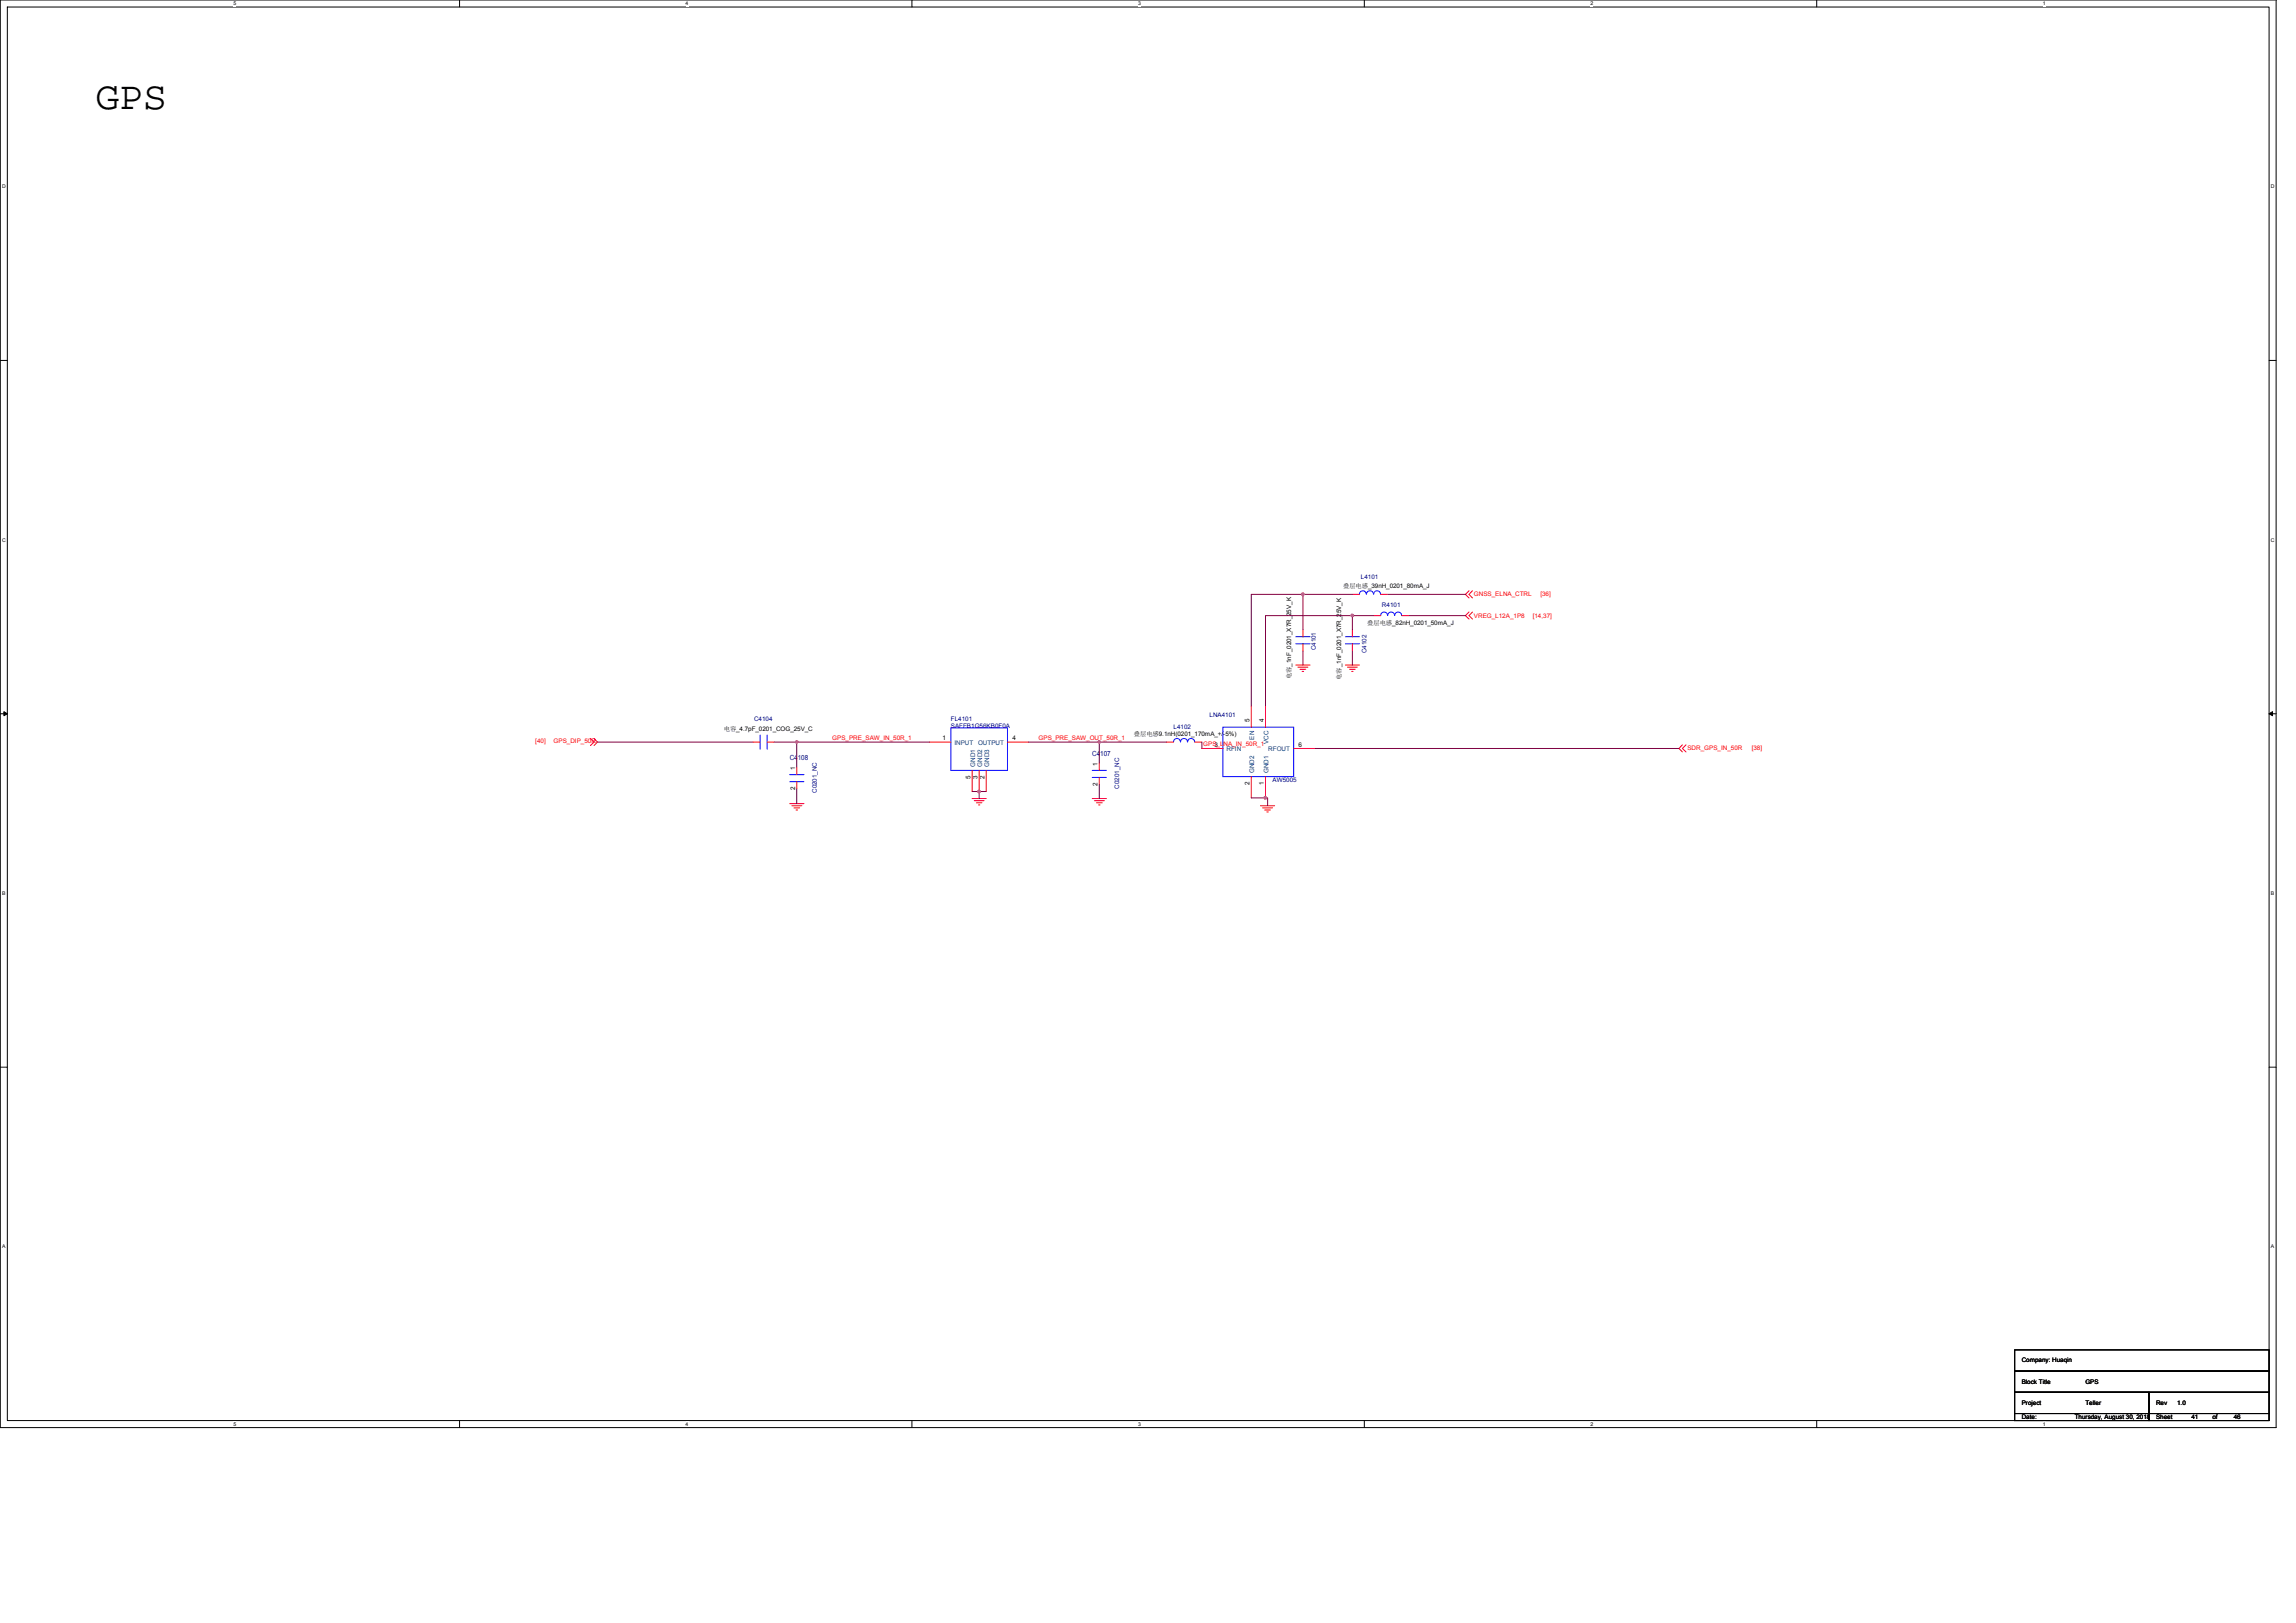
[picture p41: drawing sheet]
<svg xmlns="http://www.w3.org/2000/svg" width="297mm" height="210mm" viewBox="0 0 297 210" stroke-linecap="round" stroke-linejoin="round" font-family="sans-serif">
<defs><g id="words">
<text font-size="5.1" x="12.4" y="14.1">GPS</text>
<g font-size=".9" fill="#000080">
<text x="102.2" y="98.3">C4108</text>
<text x="141.3" y="97.7">C4107</text>
</g>
<g font-size=".8">
<text x="173.8" y="76.1">叠层电感_39nH_0201_80mA_J</text>
<text x="176.9" y="80.9">叠层电感_82nH_0201_50mA_J</text>
<text x="167" y="87.9" transform="rotate(-90 167 87.9)">电容_1nF_0201_X7R_25V_K</text>
<text x="173.5" y="88" transform="rotate(-90 173.5 88)">电容_1nF_0201_X7R_25V_K</text>
<text x="93.6" y="94.5">电容_4.7pF_0201_COG_25V_C</text>
<text x="121.9" y="95.8">1</text>
<text x="131" y="95.8">4</text>
<text x="146.7" y="95.2">叠层电感9.1nH(0201_170mA_+/-5%)</text>
<text x="161.7" y="93.5" transform="rotate(-90 161.7 93.5)">5</text>
<text x="163.5" y="93.5" transform="rotate(-90 163.5 93.5)">4</text>
<text x="102.9" y="99.6" transform="rotate(-90 102.9 99.6)">1</text>
<text x="125.6" y="100.8" transform="rotate(-90 125.6 100.8)">5</text>
<text x="126.5" y="100.8" transform="rotate(-90 126.5 100.8)">3</text>
<text x="127.4" y="100.8" transform="rotate(-90 127.4 100.8)">2</text>
<text x="142" y="101.7" transform="rotate(-90 142 101.7)">2</text>
<text x="142" y="99" transform="rotate(-90 142 99)">1</text>
<text x="157.1" y="96.6">3</text>
<text x="161.7" y="101.6" transform="rotate(-90 161.7 101.6)">2</text>
<text x="163.5" y="101.6" transform="rotate(-90 163.5 101.6)">1</text>
<text x="168" y="96.6">6</text>
<text x="102.9" y="102.2" transform="rotate(-90 102.9 102.2)">2</text>
<text x="261.6" y="179">Block Title</text>
<text x="261.6" y="176.3">Company: Huaqin</text>
<text x="269.8" y="179">GPS</text>
<text x="261.6" y="181.8">Project</text>
<text x="261.6" y="183.6">Date:</text>
<text x="268.4" y="183.6">Thursday, August 30, 2018</text>
<text x="269.8" y="181.8">Teller</text>
<text x="278.9" y="181.8">Rev</text>
<text x="278.9" y="183.6">Sheet</text>
<text x="281.7" y="181.8">1.0</text>
<text x="283.5" y="183.6">41</text>
<text x="286.2" y="183.6">of</text>
<text x="289" y="183.6">46</text>
</g>
<g font-size=".8" fill="#000080">
<text x="176.1" y="74.9">L4101</text>
<text x="178.8" y="78.5">R4101</text>
<text x="170.2" y="84.2" transform="rotate(-90 170.2 84.2)">C4101</text>
<text x="176.8" y="84.5" transform="rotate(-90 176.8 84.5)">C4102</text>
<text x="97.6" y="93.3">C4104</text>
<text x="123" y="93.3">FL4101</text>
<text x="123" y="94.2">SAFFB1G56KB0F0A</text>
<text x="151.8" y="94.3">L4102</text>
<text x="156.5" y="92.8">LNA4101</text>
<text x="164.6" y="101.2">AW5005</text>
<text x="105.7" y="102.6" transform="rotate(-90 105.7 102.6)">C0201_NC</text>
<text x="144.8" y="102" transform="rotate(-90 144.8 102)">C0201_NC</text>
</g>
<g font-size=".8" fill="#f00">
<text x="190.7" y="77.2">GNSS_ELNA_CTRL</text>
<text x="199.3" y="77.2">[36]</text>
<text x="190.7" y="79.9">VREG_L12A_1P8</text>
<text x="198.3" y="79.9">[14,37]</text>
<text x="107.7" y="95.7">GPS_PRE_SAW_IN_50R_1</text>
<text x="134.4" y="95.7">GPS_PRE_SAW_OUT_50R_1</text>
<text x="69.3" y="96.1">[40]</text>
<text x="71.6" y="96.1">GPS_DIP_50R</text>
<text x="155.7" y="96.5">GPS_LNA_IN_50R_1</text>
<text x="218.3" y="97.1">SDR_GPS_IN_50R</text>
<text x="226.6" y="97.1">[38]</text>
</g>
<g font-size=".8" fill="#004080">
<text x="162.3" y="95.7" transform="rotate(-90 162.3 95.7)">EN</text>
<text x="123.5" y="96.4">INPUT</text>
<text x="126.1" y="99.2" transform="rotate(-90 126.1 99.2)">GND1</text>
<text x="126.5" y="96.4">OUTPUT</text>
<text x="127.1" y="99.2" transform="rotate(-90 127.1 99.2)">GND2</text>
<text x="128" y="99.2" transform="rotate(-90 128 99.2)">GND3</text>
<text x="158.7" y="97.2">RFIN</text>
<text x="162.3" y="100" transform="rotate(-90 162.3 100)">GND2</text>
<text x="164.1" y="97.2">RFOUT</text>
<text x="164.1" y="100" transform="rotate(-90 164.1 100)">GND1</text>
<text x="164.1" y="96.3" transform="rotate(-90 164.1 96.3)">VCC</text>
</g>
<g font-size=".7">
<text x="30.2" y=".7">5</text>
<text x="88.7" y=".7">4</text>
<text x="147.2" y=".7">3</text>
<text x="205.8" y=".7">2</text>
<text x="264.3" y=".7">1</text>
<text x=".3" y="24.4">D</text>
<text x="293.8" y="24.4">D</text>
<text x=".3" y="70.1">C</text>
<text x="293.8" y="70.1">C</text>
<text x=".3" y="115.8">B</text>
<text x="293.8" y="115.8">B</text>
<text x=".3" y="161.5">A</text>
<text x="293.8" y="161.5">A</text>
<text x="30.2" y="184.5">5</text>
<text x="88.7" y="184.5">4</text>
<text x="147.2" y="184.5">3</text>
<text x="205.8" y="184.5">2</text>
<text x="264.3" y="184.5">1</text>
</g>
</g></defs>
<path d="M0 0h294.5v184.7h-294.5zM.9 .9h292.7v182.9h-292.7z" fill="none" stroke="#000" stroke-width=".13"/>
<g fill="#fff">
<path d="M30.2 .1h.4v.7h-.4z"/>
<path d="M30.2 183.9h.4v.7h-.4z"/>
</g>
<path d="M59.5 0v.9M59.5 183.8v.9" fill="none" stroke="#000" stroke-width=".13"/>
<g fill="#fff">
<path d="M88.7 .1h.4v.7h-.4z"/>
<path d="M88.7 183.9h.4v.7h-.4z"/>
</g>
<path d="M118 0v.9M118 183.8v.9" fill="none" stroke="#000" stroke-width=".13"/>
<g fill="#fff">
<path d="M147.2 .1h.4v.7h-.4z"/>
<path d="M147.2 183.9h.4v.7h-.4z"/>
</g>
<path d="M176.5 0v.9M176.5 183.8v.9" fill="none" stroke="#000" stroke-width=".13"/>
<g fill="#fff">
<path d="M205.8 .1h.3v.7h-.3z"/>
<path d="M205.8 183.9h.3v.7h-.3z"/>
</g>
<path d="M235 0v.9M235 183.8v.9" fill="none" stroke="#000" stroke-width=".13"/>
<g fill="#fff">
<path d="M264.3 .1h.3v.7h-.3z"/>
<path d="M264.3 183.9h.3v.7h-.3z"/>
<path d="M.3 23.8h.4v.7h-.4z"/>
<path d="M293.8 23.8h.5v.7h-.5z"/>
<path d="M.3 69.5h.4v.7h-.4z"/>
<path d="M293.8 69.5h.5v.7h-.5z"/>
</g>
<path d="M0 46.6h.9M293.6 46.6h.9" fill="none" stroke="#000" stroke-width=".13"/>
<g fill="#fff">
<path d="M.3 115.2h.4v.8h-.4z"/>
<path d="M293.8 115.2h.4v.8h-.4z"/>
</g>
<path d="M0 92.4h.9M293.6 92.4h.9" fill="none" stroke="#000" stroke-width=".13"/>
<path d="M.5 92.1l.4 .3-.4 .2zM293.6 92.4l.4-.3v.5z" fill="#000" stroke="#000" stroke-width=".13"/>
<g fill="#fff">
<path d="M.3 160.9h.4v.8h-.4z"/>
<path d="M293.8 160.9h.4v.8h-.4z"/>
</g>
<path d="M0 138.1h.9M293.6 138.1h.9M260.6 174.6h33v2.8h-33zM260.6 177.4h33v2.7h-33zM260.6 180.1h17.4v2.8h-17.4zM260.6 182.9h17.4v.9h-17.4zM278 182.9h15.6v.9h-15.6zM278 180.1h15.6v2.8h-15.6z" fill="none" stroke="#000" stroke-width=".13"/>
<g fill="none" stroke="#f00" stroke-width=".13">
<path d="M175 76.9h.9M177.7 79.7h.9M178.6 76.9h.9M181.4 79.7h.9M190.1 76.4l-.5 .5 .5 .5M190.1 79.2l-.5 .5 .5 .4M190.5 76.4l-.4 .5 .4 .5M190.5 79.2l-.4 .5 .4 .4M76.4 95.5l.5 .5-.5 .5M76.9 95.5l.4 .5-.4 .5M97.4 96h.9M99.2 96h1"/>
<path d="M103.1 99.3v.9M120.3 96h2.7M125.8 99.7v2.7M126.7 99.7v2.7M127.6 99.7v2.7M130.3 96h2.8M142.2 98.7v1M150.9 96h.9M154.6 96h.9M155.5 96.8h2.7M161.9 91.3v2.8M163.7 91.3v2.8"/>
<path d="M167.4 96.8h2.7M167.6 86h1.9M167.9 86.3h1.3M168.2 86.6h.7M168.5 86.9h.2M168.6 81.5v.9M168.6 83.3v.9M174.1 86h1.8M174.3 86.3h1.3M174.6 86.6h.7M174.9 86.9h.1M175 81.5v.9"/>
<path d="M175 83.3v.9M217.7 96.4l-.5 .4 .5 .5M218.1 96.4l-.4 .4 .4 .5M102.2 104h1.8M102.4 104.2h1.3M102.7 104.5h.8M103 104.8h.2M103.1 101.1v.9M125.8 103.3h1.8M126 103.6h1.3M126.3 103.9h.7M126.6 104.1h.2"/>
<path d="M141.3 103.3h1.8M141.6 103.6h1.3M141.9 103.9h.7M142.1 104.1h.2M142.2 100.6v.9M161.9 100.5v2.7M163.1 104.2h1.8M163.3 104.5h1.3M163.6 104.8h.8M163.7 100.5v2.7M163.9 105.1h.2"/>
</g>
<g fill="none" stroke="#00f" stroke-width=".13">
<path d="M175.9 76.9a.44 .44 0 0 1 .4-.5 .44 .44 0 0 1 .5 .5M175.9 76.9h.1M176.8 76.9a.46 .46 0 0 1 .4-.5 .46 .46 0 0 1 .5 .5M177.7 76.9a.44 .44 0 0 1 .5-.5 .44 .44 0 0 1 .4 .5M178.6 79.6a.44 .44 0 0 1 .5-.4 .44 .44 0 0 1 .4 .4M178.6 79.7h.1M178.6 76.9h.1M179.5 79.6a.44 .44 0 0 1 .5-.4 .44 .44 0 0 1 .4 .4M180.4 79.6a.44 .44 0 0 1 .5-.4 .44 .44 0 0 1 .4 .4M181.4 79.7h.1M98.3 96h.1M98.3 95.1v1.8"/>
<path d="M99.2 95.1v1.8M99.2 96h.1M123 94.2h7.3v5.5h-7.3zM123 97.8h.1M124.4 99.7h.1M125.8 99.7h.1M127.1 99.7h.1M128.5 97.8h.1M141.3 99.7h1.8M142.2 99.7h.1M151.8 96a.44 .44 0 0 1 .5-.5 .44 .44 0 0 1 .4 .5 .46 .46 0 0 1 .5-.5 .46 .46 0 0 1 .4 .5 .47 .47 0 0 1 .5-.5 .47 .47 0 0 1 .5 .5M151.8 96h.1"/>
<path d="M154.6 96h.1M158.2 94.1h9.2v6.4h-9.2zM167.6 82.4h1.9M167.6 83.3h1.9M168.6 82.4h.1M168.6 83.3h.1M174.1 82.4h1.8M174.1 83.3h1.8M175 82.4h.1M175 83.3h.1M102.2 100.2h1.8M102.2 101.1h1.8"/>
<path d="M103.1 100.2h.1M103.1 101.1h.1M141.3 100.6h1.8M142.2 100.6h.1"/>
</g>
<g fill="none" stroke="#800040" stroke-width=".13">
<path d="M168.6 76.9h6.4M168.6 76.9h-6.7v14.4M168.6 76.9v4.6M175 79.7h-11.3v11.6M175 79.7v1.8M175 79.7h2.7M179.5 76.9h10.1M182.3 79.7h7.3M77.3 96h20.1M100.2 96h2.9M120.3 96h-17.2v3.3M133.1 96h9.1"/>
<path d="M142.2 96v2.7M142.2 96h8.7M155.5 96v.8M168.6 84.2v1.8M170.1 96.8h47.1M175 84.2v1.8M103.1 102v2M125.8 102.4h.9M126.7 102.4h.9M126.7 102.4v.9M142.2 101.5v1.8M161.9 103.2h2.1v1"/>
</g>
<g fill="#f0f" stroke="#f0f" stroke-width=".13">
<path d="M168.4 76.8h.3v.2h-.3z" fill-rule="evenodd"/>
<path d="M174.8 79.5h.3v.2h-.3z" fill-rule="evenodd"/>
<path d="M163.6 103.1h.2v.2h-.2z" fill-rule="evenodd"/>
<path d="M126.5 102.3h.3v.2h-.3z" fill-rule="evenodd"/>
<path d="M168.4 76.8h.3v.2h-.3z" fill-rule="evenodd"/>
<path d="M174.8 79.5h.3v.2h-.3z" fill-rule="evenodd"/>
<path d="M163.6 103.1h.2v.2h-.2z" fill-rule="evenodd"/>
<path d="M126.5 102.3h.3v.2h-.3z" fill-rule="evenodd"/>
<circle cx="142.2" cy="96" r=".17"/>
<circle cx="103.1" cy="96" r=".17"/>
</g>
<use href="#words"/>
</svg>
